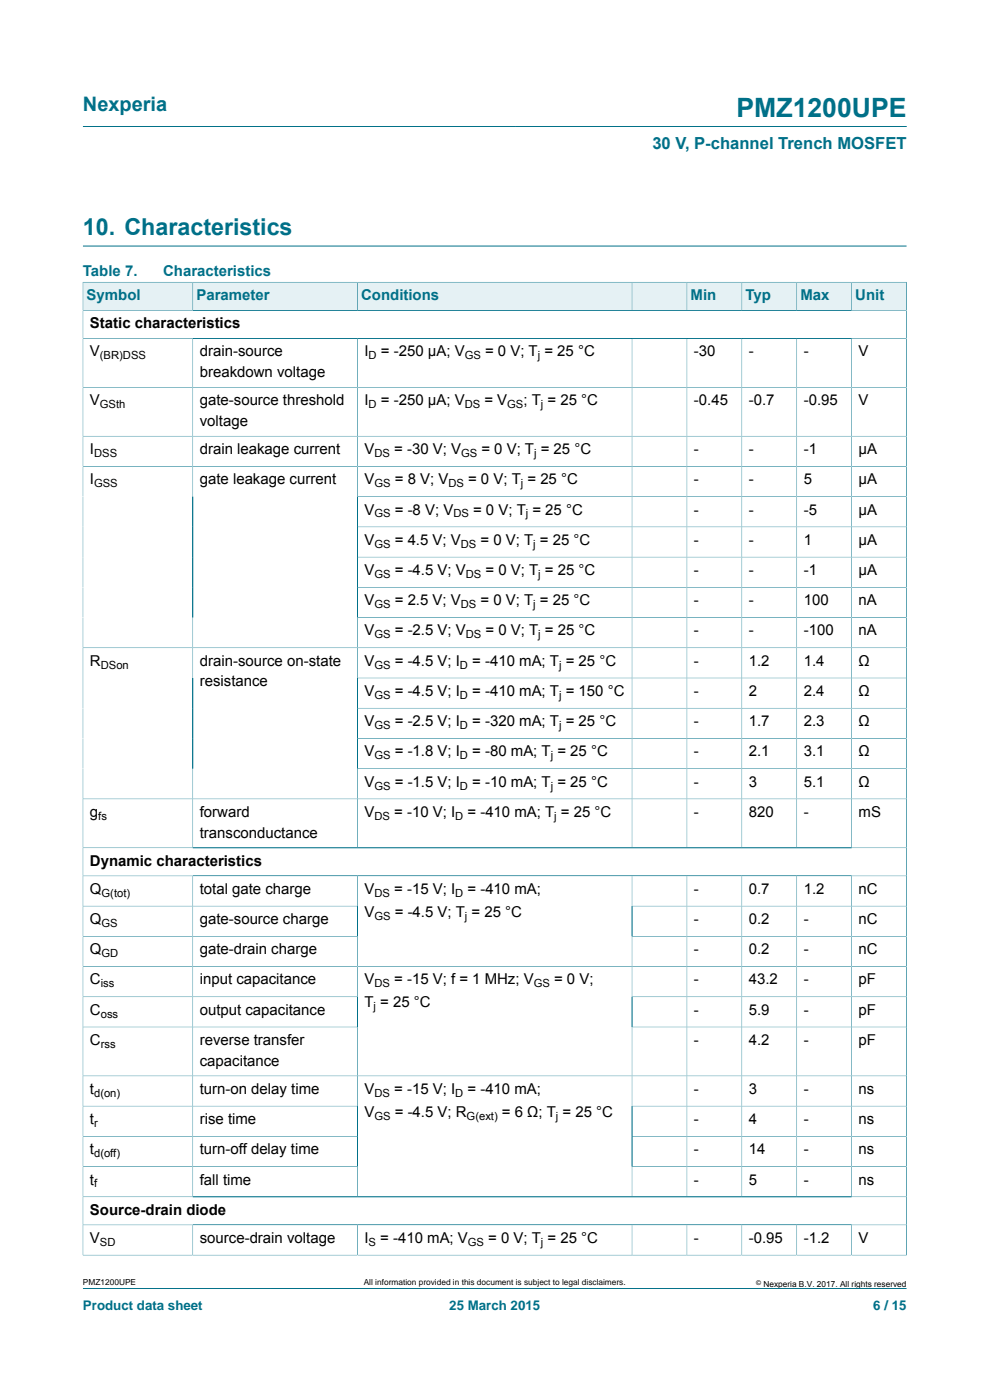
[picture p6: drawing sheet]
<svg xmlns="http://www.w3.org/2000/svg" width="210mm" height="297mm" viewBox="0 0 210 297" stroke-linecap="round" stroke-linejoin="round" font-family="sans-serif">
<defs><g id="words">
<text font-size="5.6" fill="#007088" x="156.2" y="24.8">PMZ1200UPE</text>
<text font-size="4.9" fill="#007088" x="17.6" y="49.8">10. Characteristics</text>
<text font-size="4.2" fill="#007088" x="17.6" y="23.6">Nexperia</text>
<text font-size="3.5" fill="#007088" x="138.4" y="31.7">30 V, P-channel Trench MOSFET</text>
<g font-size="3.2" fill="#007088">
<text x="17.6" y="58.5">Table 7.</text>
<text x="34.6" y="58.5">Characteristics</text>
<text x="18.4" y="63.7">Symbol</text>
<text x="41.7" y="63.7">Parameter</text>
<text x="76.6" y="63.7">Conditions</text>
<text x="146.5" y="63.7">Min</text>
<text x="158.1" y="63.7">Typ</text>
<text x="169.8" y="63.7">Max</text>
<text x="181.4" y="63.7">Unit</text>
</g>
<g font-size="3.2">
<text x="19.1" y="69.6">Static characteristics</text>
<text x="19.1" y="75.6">V</text>
<text x="42.4" y="75.6">drain-source</text>
<text x="77.3" y="75.6">I</text>
<text x="80.8" y="75.6">= -250 µA; V</text>
<text x="102.9" y="75.6">= 0 V; T = 25 °C</text>
<text x="147.2" y="75.6">-30</text>
<text x="158.8" y="75.6">-</text>
<text x="170.5" y="75.6">-</text>
<text x="182.1" y="75.6">V</text>
<text x="42.4" y="80">breakdown voltage</text>
<text x="19.1" y="86">V</text>
<text x="42.4" y="86">gate-source threshold</text>
<text x="77.3" y="86">I</text>
<text x="80.8" y="86">= -250 µA; V</text>
<text x="102.8" y="86">= V</text>
<text x="111" y="86">; T = 25 °C</text>
<text x="147.2" y="86">-0.45</text>
<text x="158.8" y="86">-0.7</text>
<text x="170.5" y="86">-0.95</text>
<text x="182.1" y="86">V</text>
<text x="42.4" y="90.4">voltage</text>
<text x="19.1" y="96.3">I</text>
<text x="42.4" y="96.3">drain leakage current</text>
<text x="77.3" y="96.3">V</text>
<text x="83.6" y="96.3">= -30 V; V</text>
<text x="102.1" y="96.3">= 0 V; T = 25 °C</text>
<text x="147.2" y="96.3">-</text>
<text x="158.8" y="96.3">-</text>
<text x="170.5" y="96.3">-1</text>
<text x="182.1" y="96.3">µA</text>
<text x="19.1" y="102.8">I</text>
<text x="42.4" y="102.8">gate leakage current</text>
<text x="77.3" y="102.8">V</text>
<text x="83.7" y="102.8">= 8 V; V</text>
<text x="99.3" y="102.8">= 0 V; T = 25 °C</text>
<text x="147.2" y="102.8">-</text>
<text x="158.8" y="102.8">-</text>
<text x="170.5" y="102.8">5</text>
<text x="182.1" y="102.8">µA</text>
<text x="77.3" y="109.2">V</text>
<text x="83.7" y="109.2">= -8 V; V</text>
<text x="100.3" y="109.2">= 0 V; T = 25 °C</text>
<text x="147.2" y="109.2">-</text>
<text x="158.8" y="109.2">-</text>
<text x="170.5" y="109.2">-5</text>
<text x="182.1" y="109.2">µA</text>
<text x="77.3" y="115.6">V</text>
<text x="83.7" y="115.6">= 4.5 V; V</text>
<text x="101.9" y="115.6">= 0 V; T = 25 °C</text>
<text x="147.2" y="115.6">-</text>
<text x="158.8" y="115.6">-</text>
<text x="170.5" y="115.6">1</text>
<text x="182.1" y="115.6">µA</text>
<text x="77.3" y="122">V</text>
<text x="83.7" y="122">= -4.5 V; V</text>
<text x="103" y="122">= 0 V; T = 25 °C</text>
<text x="147.2" y="122">-</text>
<text x="158.8" y="122">-</text>
<text x="170.5" y="122">-1</text>
<text x="182.1" y="122">µA</text>
<text x="77.3" y="128.4">V</text>
<text x="83.7" y="128.4">= 2.5 V; V</text>
<text x="101.9" y="128.4">= 0 V; T = 25 °C</text>
<text x="147.2" y="128.4">-</text>
<text x="158.8" y="128.4">-</text>
<text x="170.5" y="128.4">100</text>
<text x="182.1" y="128.4">nA</text>
<text x="77.3" y="134.8">V</text>
<text x="83.7" y="134.8">= -2.5 V; V</text>
<text x="103" y="134.8">= 0 V; T = 25 °C</text>
<text x="147.2" y="134.8">-</text>
<text x="158.8" y="134.8">-</text>
<text x="170.5" y="134.8">-100</text>
<text x="182.1" y="134.8">nA</text>
<text x="19.1" y="141.2">R</text>
<text x="42.4" y="141.2">drain-source on-state</text>
<text x="77.3" y="141.2">V</text>
<text x="83.7" y="141.2">= -4.5 V; I</text>
<text x="100.2" y="141.2">= -410 mA; T = 25 °C</text>
<text x="147.2" y="141.2">-</text>
<text x="158.8" y="141.2">1.2</text>
<text x="170.5" y="141.2">1.4</text>
<text x="182.1" y="141.2">Ω</text>
<text x="42.4" y="145.6">resistance</text>
<text x="77.3" y="147.6">V</text>
<text x="83.7" y="147.6">= -4.5 V; I</text>
<text x="100.2" y="147.6">= -410 mA; T = 150 °C</text>
<text x="147.2" y="147.6">-</text>
<text x="158.8" y="147.6">2</text>
<text x="170.5" y="147.6">2.4</text>
<text x="182.1" y="147.6">Ω</text>
<text x="77.3" y="154">V</text>
<text x="83.7" y="154">= -2.5 V; I</text>
<text x="100.2" y="154">= -320 mA; T = 25 °C</text>
<text x="147.2" y="154">-</text>
<text x="158.8" y="154">1.7</text>
<text x="170.5" y="154">2.3</text>
<text x="182.1" y="154">Ω</text>
<text x="77.3" y="160.5">V</text>
<text x="83.7" y="160.5">= -1.8 V; I</text>
<text x="100.2" y="160.5">= -80 mA; T = 25 °C</text>
<text x="147.2" y="160.5">-</text>
<text x="158.8" y="160.5">2.1</text>
<text x="170.5" y="160.5">3.1</text>
<text x="182.1" y="160.5">Ω</text>
<text x="77.3" y="166.9">V</text>
<text x="83.7" y="166.9">= -1.5 V; I</text>
<text x="100.2" y="166.9">= -10 mA; T = 25 °C</text>
<text x="147.2" y="166.9">-</text>
<text x="158.8" y="166.9">3</text>
<text x="170.5" y="166.9">5.1</text>
<text x="182.1" y="166.9">Ω</text>
<text x="19.1" y="173.3">g</text>
<text x="42.4" y="173.3">forward</text>
<text x="77.3" y="173.3">V</text>
<text x="83.6" y="173.3">= -10 V; I</text>
<text x="99.2" y="173.3">= -410 mA; T = 25 °C</text>
<text x="147.2" y="173.3">-</text>
<text x="158.8" y="173.3">820</text>
<text x="170.5" y="173.3">-</text>
<text x="182.1" y="173.3">mS</text>
<text x="42.4" y="177.7">transconductance</text>
<text x="19.1" y="183.7">Dynamic characteristics</text>
<text x="19.1" y="189.6">Q</text>
<text x="42.4" y="189.6">total gate charge</text>
<text x="77.3" y="189.6">V</text>
<text x="83.6" y="189.6">= -15 V; I</text>
<text x="99.2" y="189.6">= -410 mA;</text>
<text x="147.2" y="189.6">-</text>
<text x="158.8" y="189.6">0.7</text>
<text x="170.5" y="189.6">1.2</text>
<text x="182.1" y="189.6">nC</text>
<text x="19.1" y="196">Q</text>
<text x="42.4" y="196">gate-source charge</text>
<text x="77.3" y="194.5">V</text>
<text x="83.7" y="194.5">= -4.5 V; T = 25 °C</text>
<text x="147.2" y="196">-</text>
<text x="158.8" y="196">0.2</text>
<text x="170.5" y="196">-</text>
<text x="182.1" y="196">nC</text>
<text x="19.1" y="202.4">Q</text>
<text x="42.4" y="202.4">gate-drain charge</text>
<text x="147.2" y="202.4">-</text>
<text x="158.8" y="202.4">0.2</text>
<text x="170.5" y="202.4">-</text>
<text x="182.1" y="202.4">nC</text>
<text x="19.1" y="208.9">C</text>
<text x="42.4" y="208.9">input capacitance</text>
<text x="77.3" y="208.9">V</text>
<text x="83.6" y="208.9">= -15 V; f = 1 MHz; V</text>
<text x="117.5" y="208.9">= 0 V;</text>
<text x="147.2" y="208.9">-</text>
<text x="158.8" y="208.9">43.2</text>
<text x="170.5" y="208.9">-</text>
<text x="182.1" y="208.9">pF</text>
<text x="19.1" y="215.3">C</text>
<text x="42.4" y="215.3">output capacitance</text>
<text x="77.3" y="213.7">T = 25 °C</text>
<text x="147.2" y="215.3">-</text>
<text x="158.8" y="215.3">5.9</text>
<text x="170.5" y="215.3">-</text>
<text x="182.1" y="215.3">pF</text>
<text x="19.1" y="221.7">C</text>
<text x="42.4" y="221.7">reverse transfer</text>
<text x="147.2" y="221.7">-</text>
<text x="158.8" y="221.7">4.2</text>
<text x="170.5" y="221.7">-</text>
<text x="182.1" y="221.7">pF</text>
<text x="42.4" y="226.1">capacitance</text>
<text x="19.1" y="232">t</text>
<text x="42.4" y="232">turn-on delay time</text>
<text x="77.3" y="232">V</text>
<text x="83.6" y="232">= -15 V; I</text>
<text x="99.2" y="232">= -410 mA;</text>
<text x="147.2" y="232">-</text>
<text x="158.8" y="232">3</text>
<text x="170.5" y="232">-</text>
<text x="182.1" y="232">ns</text>
<text x="19.1" y="238.5">t</text>
<text x="42.4" y="238.5">rise time</text>
<text x="77.3" y="236.9">V</text>
<text x="83.7" y="236.9">= -4.5 V; R</text>
<text x="106.5" y="236.9">= 6 Ω; T = 25 °C</text>
<text x="147.2" y="238.5">-</text>
<text x="158.8" y="238.5">4</text>
<text x="170.5" y="238.5">-</text>
<text x="182.1" y="238.5">ns</text>
<text x="19.1" y="244.9">t</text>
<text x="42.4" y="244.9">turn-off delay time</text>
<text x="147.2" y="244.9">-</text>
<text x="158.8" y="244.9">14</text>
<text x="170.5" y="244.9">-</text>
<text x="182.1" y="244.9">ns</text>
<text x="19.1" y="251.3">t</text>
<text x="42.4" y="251.3">fall time</text>
<text x="147.2" y="251.3">-</text>
<text x="158.8" y="251.3">5</text>
<text x="170.5" y="251.3">-</text>
<text x="182.1" y="251.3">ns</text>
<text x="19.1" y="257.7">Source-drain diode</text>
<text x="19.1" y="263.7">V</text>
<text x="42.4" y="263.7">source-drain voltage</text>
<text x="77.3" y="263.7">I</text>
<text x="80.7" y="263.7">= -410 mA; V</text>
<text x="103.6" y="263.7">= 0 V; T = 25 °C</text>
<text x="147.2" y="263.7">-</text>
<text x="158.8" y="263.7">-0.95</text>
<text x="170.5" y="263.7">-1.2</text>
<text x="182.1" y="263.7">V</text>
</g>
<g font-size="2.8" fill="#007088">
<text x="17.6" y="277.9">Product data sheet</text>
<text x="95.3" y="277.9">25 March 2015</text>
<text x="185.2" y="277.9">6 / 15</text>
</g>
<g font-size="2.4">
<text x="21.2" y="76.2">(BR)DSS</text>
<text x="78.2" y="76.2">D</text>
<text x="98.6" y="76.2">GS</text>
<text x="114.1" y="76.2">j</text>
<text x="21.2" y="86.6">GSth</text>
<text x="78.2" y="86.6">D</text>
<text x="98.6" y="86.6">DS</text>
<text x="107.6" y="86.6">GS</text>
<text x="114.7" y="86.6">j</text>
<text x="20" y="97">DSS</text>
<text x="79.4" y="97">DS</text>
<text x="97.8" y="97">GS</text>
<text x="113.3" y="97">j</text>
<text x="20" y="103.4">GSS</text>
<text x="79.4" y="103.4">GS</text>
<text x="95.1" y="103.4">DS</text>
<text x="110.5" y="103.4">j</text>
<text x="79.4" y="109.8">GS</text>
<text x="96.2" y="109.8">DS</text>
<text x="111.5" y="109.8">j</text>
<text x="79.4" y="116.2">GS</text>
<text x="97.8" y="116.2">DS</text>
<text x="113.1" y="116.2">j</text>
<text x="79.4" y="122.6">GS</text>
<text x="98.8" y="122.6">DS</text>
<text x="114.2" y="122.6">j</text>
<text x="79.4" y="129">GS</text>
<text x="97.8" y="129">DS</text>
<text x="113.1" y="129">j</text>
<text x="79.4" y="135.4">GS</text>
<text x="98.8" y="135.4">DS</text>
<text x="114.2" y="135.4">j</text>
<text x="21.4" y="141.8">DSon</text>
<text x="79.4" y="141.8">GS</text>
<text x="97.6" y="141.8">D</text>
<text x="118.6" y="141.8">j</text>
<text x="79.4" y="148.3">GS</text>
<text x="97.6" y="148.3">D</text>
<text x="118.6" y="148.3">j</text>
<text x="79.4" y="154.7">GS</text>
<text x="97.6" y="154.7">D</text>
<text x="118.6" y="154.7">j</text>
<text x="79.4" y="161.1">GS</text>
<text x="97.6" y="161.1">D</text>
<text x="116.8" y="161.1">j</text>
<text x="79.4" y="167.5">GS</text>
<text x="97.6" y="167.5">D</text>
<text x="116.8" y="167.5">j</text>
<text x="20.8" y="173.9">fs</text>
<text x="79.4" y="173.9">DS</text>
<text x="96.6" y="173.9">D</text>
<text x="117.6" y="173.9">j</text>
<text x="21.5" y="190.2">G(tot)</text>
<text x="79.4" y="190.2">DS</text>
<text x="96.6" y="190.2">D</text>
<text x="21.5" y="196.6">GS</text>
<text x="79.4" y="195.1">GS</text>
<text x="98.6" y="195.1">j</text>
<text x="21.5" y="203.1">GD</text>
<text x="21.4" y="209.5">iss</text>
<text x="79.4" y="209.5">DS</text>
<text x="113.2" y="209.5">GS</text>
<text x="21.4" y="215.9">oss</text>
<text x="79.3" y="214.3">j</text>
<text x="21.4" y="222.3">rss</text>
<text x="20" y="232.7">d(on)</text>
<text x="79.4" y="232.7">DS</text>
<text x="96.6" y="232.7">D</text>
<text x="20" y="239.1">r</text>
<text x="79.4" y="237.5">GS</text>
<text x="99" y="237.5">G(ext)</text>
<text x="117.9" y="237.5">j</text>
<text x="20" y="245.5">d(off)</text>
<text x="20" y="251.9">f</text>
<text x="21.2" y="264.3">SD</text>
<text x="78.2" y="264.3">S</text>
<text x="99.3" y="264.3">GS</text>
<text x="114.8" y="264.3">j</text>
</g>
<g font-size="1.8">
<text x="17.6" y="272.7">PMZ1200UPE</text>
<text x="77.2" y="272.7">All information provided in this document is subject to legal disclaimers.</text>
<text x="161.9" y="273">Nexperia B.V. 2017. All rights reserved</text>
</g>
<text font-size="1.4" x="160.4" y="272.6">©</text>
</g></defs>
<path d="M17.6 26.8h174.7M17.6 52.2h174.7M17.6 273.3h174.7" fill="none" stroke="#007088" stroke-width=".21"/>
<path d="M17.7 59.9h23.1v5.9h-23.1z" fill="#e5f1f4"/>
<path d="M17.6 59.8v6h23.3v-5.9h-23.4" fill="none" stroke="#007088" stroke-width=".21"/>
<path d="M41 59.9h34.8v5.9h-34.8z" fill="#e5f1f4"/>
<path d="M40.9 59.9h34.9v5.9h-34.9z" fill="none" stroke="#007088" stroke-width=".21"/>
<path d="M75.9 59.9h58.1v5.9h-58.1z" fill="#e5f1f4"/>
<path d="M75.8 59.9h58.3v5.9h-58.3z" fill="none" stroke="#007088" stroke-width=".21"/>
<path d="M134.1 59.9h11.5v5.9h-11.5z" fill="#e5f1f4"/>
<path d="M134.1 59.9h11.6v5.9h-11.6z" fill="none" stroke="#007088" stroke-width=".21"/>
<path d="M145.8 59.9h11.5v5.9h-11.5z" fill="#e5f1f4"/>
<path d="M145.7 59.9h11.7v5.9h-11.7z" fill="none" stroke="#007088" stroke-width=".21"/>
<path d="M157.4 59.9h11.5v5.9h-11.5z" fill="#e5f1f4"/>
<path d="M157.4 59.9h11.6v5.9h-11.6z" fill="none" stroke="#007088" stroke-width=".21"/>
<path d="M169.1 59.9h11.5v5.9h-11.5z" fill="#e5f1f4"/>
<path d="M169 59.9h11.7v5.9h-11.7z" fill="none" stroke="#007088" stroke-width=".21"/>
<path d="M180.7 59.9h11.5v5.9h-11.5z" fill="#e5f1f4"/>
<g fill="none" stroke="#007088" stroke-width=".21">
<path d="M192.3 59.8v206.5M192.4 59.9h-11.7v5.9M17.6 71.8h174.7M40.9 71.8v108.1M75.8 71.8v108.1M134.1 71.8v108.1M145.7 71.8v108.1M157.4 71.8v108.1M169 71.8v108.1M180.7 71.8v108.1M192.3 65.8h-174.7v200.5M17.6 82.2h174.7"/>
<path d="M17.6 92.5h174.7M17.6 99h174.7M75.8 105.4h116.5M75.8 111.8h116.5M75.8 118.2h116.5M17.6 137.4h174.7M75.8 124.6h116.5M75.8 131h116.5M75.8 143.8h116.5M75.8 150.2h116.5M75.8 156.7h116.5M17.6 169.5h174.7"/>
<path d="M17.6 179.9h174.7M75.8 163.1h116.5M17.6 185.8h174.7M17.6 192.2h58.2M17.6 198.6h58.2M40.9 185.8v68.1M75.8 185.8v68.1M134.1 185.8v68.1M134.1 192.2h58.2M134.1 198.6h58.2M145.7 185.8v68.1M157.4 185.8v68.1"/>
<path d="M169 185.8v68.1M180.7 185.8v68.1M17.6 205h174.7M17.6 211.5h58.2M17.6 217.9h58.2M134.1 211.5h58.2M134.1 217.9h58.2M17.6 228.2h174.7M17.6 234.7h58.2M134.1 234.7h58.2M17.6 241.1h58.2M17.6 247.5h58.2"/>
<path d="M17.6 253.9h174.7M17.6 259.9h174.7M40.9 259.9v6.4M75.8 259.9v6.4M134.1 259.9v6.4M134.1 241.1h58.2M134.1 247.5h58.2M145.7 259.9v6.4M157.4 259.9v6.4M169 259.9v6.4M180.7 259.9v6.4M17.5 266.3h174.9"/>
</g>
<use href="#words"/>
</svg>
